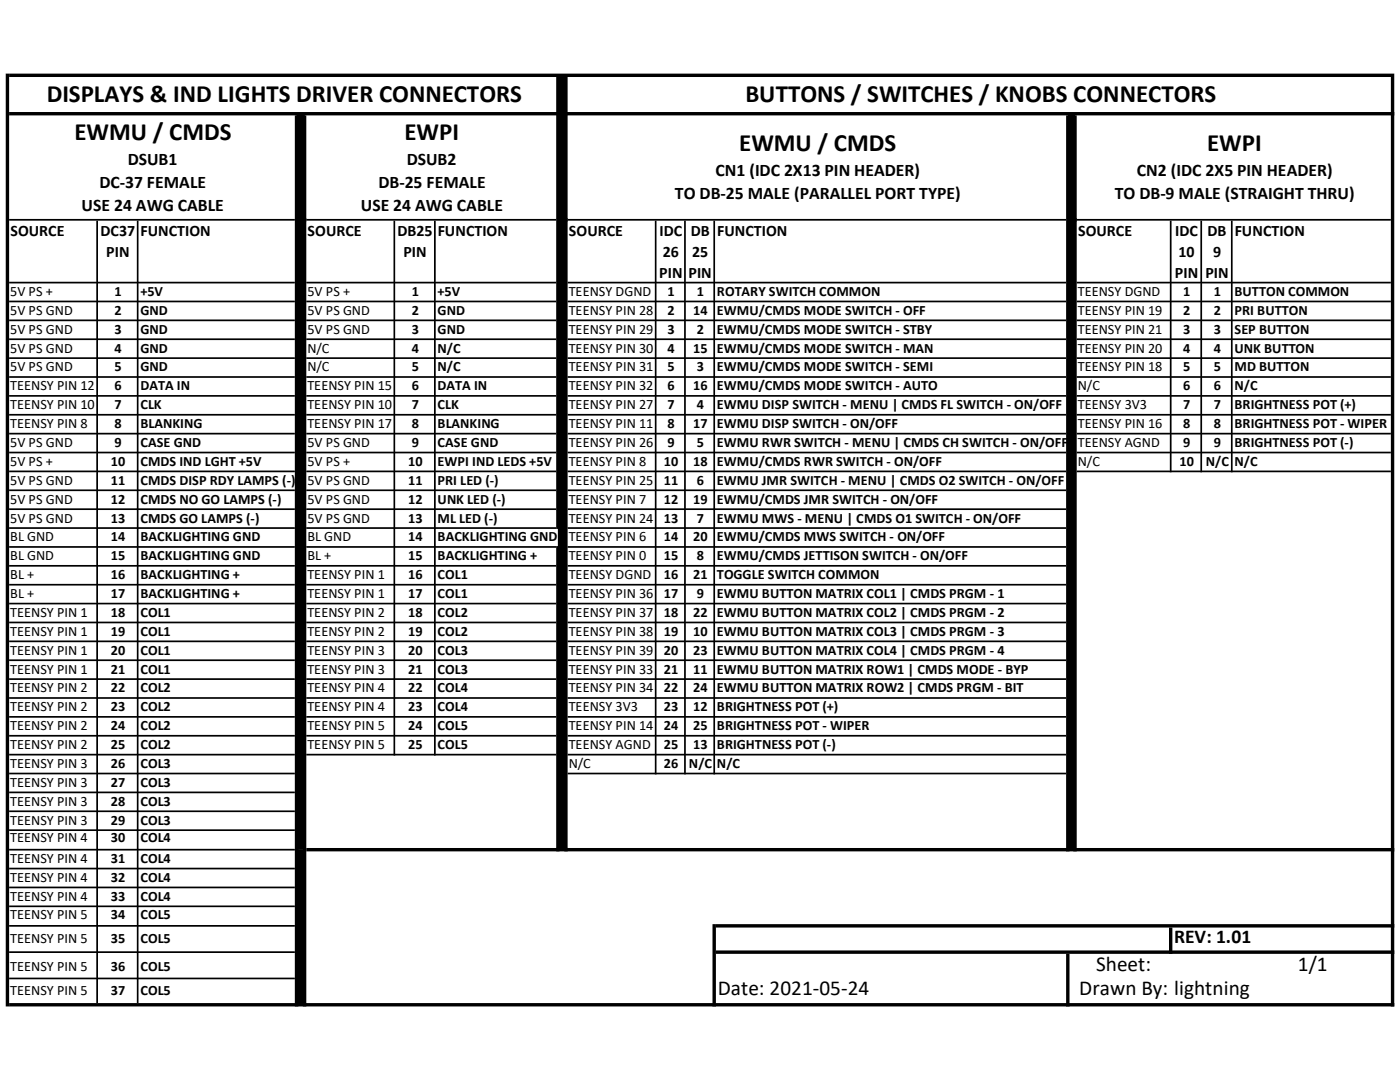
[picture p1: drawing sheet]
<svg xmlns="http://www.w3.org/2000/svg" width="279mm" height="216mm" viewBox="0 0 279 216" stroke-linecap="round" stroke-linejoin="round" font-family="sans-serif">
<defs><g id="words">
<g font-size="5">
<text x="9.3" y="20.4">DISPLAYS &amp; IND LIGHTS DRIVER CONNECTORS</text>
<text x="148.8" y="20.4">BUTTONS / SWITCHES / KNOBS CONNECTORS</text>
<text x="14.9" y="27.9">EWMU / CMDS</text>
<text x="80.7" y="27.9">EWPI</text>
<text x="147.5" y="30.2">EWMU / CMDS</text>
<text x="240.9" y="30.2">EWPI</text>
</g>
<g font-size="4.2">
<text x="218.7" y="193.7">Sheet:</text>
<text x="259" y="193.7">1/1</text>
<text x="143.3" y="198.6">Date: 2021-05-24</text>
<text x="215.4" y="198.6">Drawn By: lightning</text>
</g>
<text font-size="3.9" x="234.3" y="188.3">REV: 1.01</text>
<g font-size="3.5">
<text x="25.5" y="32.9">DSUB1</text>
<text x="81.2" y="32.9">DSUB2</text>
<text x="142.8" y="35.2">CN1 (IDC 2X13 PIN HEADER)</text>
<text x="226.9" y="35.2">CN2 (IDC 2X5 PIN HEADER)</text>
<text x="19.9" y="37.5">DC-37 FEMALE</text>
<text x="75.5" y="37.5">DB-25 FEMALE</text>
<text x="134.7" y="39.8">TO DB-25 MALE (PARALLEL PORT TYPE)</text>
<text x="222.5" y="39.8">TO DB-9 MALE (STRAIGHT THRU)</text>
<text x="16.3" y="42.1">USE 24 AWG CABLE</text>
<text x="72" y="42.1">USE 24 AWG CABLE</text>
</g>
<g font-size="3.2">
<text x="2.1" y="47">SOURCE</text>
<text x="20.1" y="47">DC37</text>
<text x="28.1" y="47">FUNCTION</text>
<text x="61.4" y="47">SOURCE</text>
<text x="79.3" y="47">DB25</text>
<text x="87.4" y="47">FUNCTION</text>
<text x="113.5" y="47">SOURCE</text>
<text x="131.6" y="47">IDC</text>
<text x="137.8" y="47">DB</text>
<text x="143.1" y="47">FUNCTION</text>
<text x="215.2" y="47">SOURCE</text>
<text x="234.5" y="47">IDC</text>
<text x="241" y="47">DB</text>
<text x="246.4" y="47">FUNCTION</text>
<text x="21.2" y="51.2">PIN</text>
<text x="80.5" y="51.2">PIN</text>
<text x="132.3" y="51.2">26</text>
<text x="138.1" y="51.2">25</text>
<text x="235.2" y="51.2">10</text>
<text x="242.1" y="51.2">9</text>
<text x="131.6" y="55.4">PIN</text>
<text x="137.4" y="55.4">PIN</text>
<text x="234.5" y="55.4">PIN</text>
<text x="240.6" y="55.4">PIN</text>
</g>
<g font-size="2.8">
<text x="2" y="59.1">5V PS +</text>
<text x="22.9" y="59.1">1</text>
<text x="28" y="59.1">+5V</text>
<text x="61.3" y="59.1">5V PS +</text>
<text x="82.2" y="59.1">1</text>
<text x="87.3" y="59.1">+5V</text>
<text x="113.5" y="59.1">TEENSY DGND</text>
<text x="133.2" y="59.1">1</text>
<text x="139.1" y="59.1">1</text>
<text x="143.1" y="59.1">ROTARY SWITCH COMMON</text>
<text x="215.1" y="59.1">TEENSY DGND</text>
<text x="236.1" y="59.1">1</text>
<text x="242.2" y="59.1">1</text>
<text x="246.4" y="59.1">BUTTON COMMON</text>
<text x="2" y="62.8">5V PS GND</text>
<text x="22.9" y="62.8">2</text>
<text x="28" y="62.8">GND</text>
<text x="61.3" y="62.8">5V PS GND</text>
<text x="82.2" y="62.8">2</text>
<text x="87.3" y="62.8">GND</text>
<text x="113.5" y="62.8">TEENSY PIN 28</text>
<text x="133.2" y="62.8">2</text>
<text x="138.3" y="62.8">14</text>
<text x="143.1" y="62.8">EWMU/CMDS MODE SWITCH - OFF</text>
<text x="215.1" y="62.8">TEENSY PIN 19</text>
<text x="236.1" y="62.8">2</text>
<text x="242.2" y="62.8">2</text>
<text x="246.4" y="62.8">PRI BUTTON</text>
<text x="2" y="66.6">5V PS GND</text>
<text x="2" y="70.4">5V PS GND</text>
<text x="22.9" y="66.6">3</text>
<text x="22.9" y="70.4">4</text>
<text x="28" y="66.6">GND</text>
<text x="28" y="70.4">GND</text>
<text x="61.3" y="66.6">5V PS GND</text>
<text x="61.3" y="70.4">N/C</text>
<text x="82.2" y="66.6">3</text>
<text x="82.2" y="70.4">4</text>
<text x="87.3" y="66.6">GND</text>
<text x="87.3" y="70.4">N/C</text>
<text x="113.5" y="66.6">TEENSY PIN 29</text>
<text x="113.5" y="70.4">TEENSY PIN 30</text>
<text x="133.2" y="66.6">3</text>
<text x="133.2" y="70.4">4</text>
<text x="138.3" y="70.4">15</text>
<text x="139.1" y="66.6">2</text>
<text x="143.1" y="66.6">EWMU/CMDS MODE SWITCH - STBY</text>
<text x="143.1" y="70.4">EWMU/CMDS MODE SWITCH - MAN</text>
<text x="215.1" y="66.6">TEENSY PIN 21</text>
<text x="215.1" y="70.4">TEENSY PIN 20</text>
<text x="236.1" y="66.6">3</text>
<text x="236.1" y="70.4">4</text>
<text x="242.2" y="66.6">3</text>
<text x="242.2" y="70.4">4</text>
<text x="246.4" y="66.6">SEP BUTTON</text>
<text x="246.4" y="70.4">UNK BUTTON</text>
<text x="2" y="74.1">5V PS GND</text>
<text x="2" y="77.9">TEENSY PIN 12</text>
<text x="22.9" y="74.1">5</text>
<text x="22.9" y="77.9">6</text>
<text x="28" y="74.1">GND</text>
<text x="28" y="77.9">DATA IN</text>
<text x="61.3" y="74.1">N/C</text>
<text x="61.3" y="77.9">TEENSY PIN 15</text>
<text x="82.2" y="74.1">5</text>
<text x="82.2" y="77.9">6</text>
<text x="87.3" y="74.1">N/C</text>
<text x="87.3" y="77.9">DATA IN</text>
<text x="113.5" y="74.1">TEENSY PIN 31</text>
<text x="113.5" y="77.9">TEENSY PIN 32</text>
<text x="133.2" y="74.1">5</text>
<text x="133.2" y="77.9">6</text>
<text x="138.3" y="77.9">16</text>
<text x="139.1" y="74.1">3</text>
<text x="143.1" y="74.1">EWMU/CMDS MODE SWITCH - SEMI</text>
<text x="143.1" y="77.9">EWMU/CMDS MODE SWITCH - AUTO</text>
<text x="215.1" y="74.1">TEENSY PIN 18</text>
<text x="215.1" y="77.9">N/C</text>
<text x="236.1" y="74.1">5</text>
<text x="236.1" y="77.9">6</text>
<text x="242.2" y="74.1">5</text>
<text x="242.2" y="77.9">6</text>
<text x="246.4" y="74.1">MD BUTTON</text>
<text x="246.4" y="77.9">N/C</text>
<text x="2" y="81.7">TEENSY PIN 10</text>
<text x="22.9" y="81.7">7</text>
<text x="28" y="81.7">CLK</text>
<text x="61.3" y="81.7">TEENSY PIN 10</text>
<text x="82.2" y="81.7">7</text>
<text x="87.3" y="81.7">CLK</text>
<text x="113.5" y="81.7">TEENSY PIN 27</text>
<text x="133.2" y="81.7">7</text>
<text x="139.1" y="81.7">4</text>
<text x="143.1" y="81.7">EWMU DISP SWITCH - MENU | CMDS FL SWITCH - ON/OFF</text>
<text x="215.1" y="81.7">TEENSY 3V3</text>
<text x="236.1" y="81.7">7</text>
<text x="242.2" y="81.7">7</text>
<text x="246.4" y="81.7">BRIGHTNESS POT (+)</text>
<text x="2" y="85.4">TEENSY PIN 8</text>
<text x="2" y="89.2">5V PS GND</text>
<text x="22.9" y="85.4">8</text>
<text x="22.9" y="89.2">9</text>
<text x="28" y="85.4">BLANKING</text>
<text x="28" y="89.2">CASE GND</text>
<text x="61.3" y="85.4">TEENSY PIN 17</text>
<text x="61.3" y="89.2">5V PS GND</text>
<text x="82.2" y="85.4">8</text>
<text x="82.2" y="89.2">9</text>
<text x="87.3" y="85.4">BLANKING</text>
<text x="87.3" y="89.2">CASE GND</text>
<text x="113.5" y="85.4">TEENSY PIN 11</text>
<text x="113.5" y="89.2">TEENSY PIN 26</text>
<text x="133.2" y="85.4">8</text>
<text x="133.2" y="89.2">9</text>
<text x="138.3" y="85.4">17</text>
<text x="139.1" y="89.2">5</text>
<text x="143.1" y="85.4">EWMU DISP SWITCH - ON/OFF</text>
<text x="143.1" y="89.2">EWMU RWR SWITCH - MENU | CMDS CH SWITCH - ON/OFF</text>
<text x="215.1" y="85.4">TEENSY PIN 16</text>
<text x="215.1" y="89.2">TEENSY AGND</text>
<text x="236.1" y="85.4">8</text>
<text x="236.1" y="89.2">9</text>
<text x="242.2" y="85.4">8</text>
<text x="242.2" y="89.2">9</text>
<text x="246.4" y="85.4">BRIGHTNESS POT - WIPER</text>
<text x="246.4" y="89.2">BRIGHTNESS POT (-)</text>
<text x="2" y="93">5V PS +</text>
<text x="22.1" y="93">10</text>
<text x="28" y="93">CMDS IND LGHT +5V</text>
<text x="61.3" y="93">5V PS +</text>
<text x="81.4" y="93">10</text>
<text x="87.3" y="93">EWPI IND LEDS +5V</text>
<text x="113.5" y="93">TEENSY PIN 8</text>
<text x="132.5" y="93">10</text>
<text x="138.3" y="93">18</text>
<text x="143.1" y="93">EWMU/CMDS RWR SWITCH - ON/OFF</text>
<text x="215.1" y="93">N/C</text>
<text x="235.4" y="93">10</text>
<text x="240.7" y="93">N/C</text>
<text x="246.4" y="93">N/C</text>
<text x="2" y="96.7">5V PS GND</text>
<text x="2" y="100.5">5V PS GND</text>
<text x="22.1" y="96.7">11</text>
<text x="22.1" y="100.5">12</text>
<text x="28" y="96.7">CMDS DISP RDY LAMPS (-)</text>
<text x="28" y="100.5">CMDS NO GO LAMPS (-)</text>
<text x="61.3" y="96.7">5V PS GND</text>
<text x="61.3" y="100.5">5V PS GND</text>
<text x="81.4" y="96.7">11</text>
<text x="81.4" y="100.5">12</text>
<text x="87.3" y="96.7">PRI LED (-)</text>
<text x="87.3" y="100.5">UNK LED (-)</text>
<text x="113.5" y="96.7">TEENSY PIN 25</text>
<text x="113.5" y="100.5">TEENSY PIN 7</text>
<text x="132.5" y="96.7">11</text>
<text x="132.5" y="100.5">12</text>
<text x="138.3" y="100.5">19</text>
<text x="139.1" y="96.7">6</text>
<text x="143.1" y="96.7">EWMU JMR SWITCH - MENU | CMDS O2 SWITCH - ON/OFF</text>
<text x="143.1" y="100.5">EWMU/CMDS JMR SWITCH - ON/OFF</text>
<text x="2" y="104.3">5V PS GND</text>
<text x="22.1" y="104.3">13</text>
<text x="28" y="104.3">CMDS GO LAMPS (-)</text>
<text x="61.3" y="104.3">5V PS GND</text>
<text x="81.4" y="104.3">13</text>
<text x="87.3" y="104.3">ML LED (-)</text>
<text x="113.5" y="104.3">TEENSY PIN 24</text>
<text x="132.5" y="104.3">13</text>
<text x="139.1" y="104.3">7</text>
<text x="143.1" y="104.3">EWMU MWS - MENU | CMDS O1 SWITCH - ON/OFF</text>
<text x="2" y="108">BL GND</text>
<text x="2" y="111.8">BL GND</text>
<text x="22.1" y="108">14</text>
<text x="22.1" y="111.8">15</text>
<text x="28" y="108">BACKLIGHTING GND</text>
<text x="28" y="111.8">BACKLIGHTING GND</text>
<text x="61.3" y="108">BL GND</text>
<text x="61.3" y="111.8">BL +</text>
<text x="81.4" y="108">14</text>
<text x="81.4" y="111.8">15</text>
<text x="87.3" y="108">BACKLIGHTING GND</text>
<text x="87.3" y="111.8">BACKLIGHTING +</text>
<text x="113.5" y="108">TEENSY PIN 6</text>
<text x="113.5" y="111.8">TEENSY PIN 0</text>
<text x="132.5" y="108">14</text>
<text x="132.5" y="111.8">15</text>
<text x="138.3" y="108">20</text>
<text x="139.1" y="111.8">8</text>
<text x="143.1" y="108">EWMU/CMDS MWS SWITCH - ON/OFF</text>
<text x="143.1" y="111.8">EWMU/CMDS JETTISON SWITCH - ON/OFF</text>
<text x="2" y="115.6">BL +</text>
<text x="2" y="119.3">BL +</text>
<text x="22.1" y="115.6">16</text>
<text x="22.1" y="119.3">17</text>
<text x="28" y="115.6">BACKLIGHTING +</text>
<text x="28" y="119.3">BACKLIGHTING +</text>
<text x="61.3" y="115.6">TEENSY PIN 1</text>
<text x="61.3" y="119.3">TEENSY PIN 1</text>
<text x="81.4" y="115.6">16</text>
<text x="81.4" y="119.3">17</text>
<text x="87.3" y="115.6">COL1</text>
<text x="87.3" y="119.3">COL1</text>
<text x="113.5" y="115.6">TEENSY DGND</text>
<text x="113.5" y="119.3">TEENSY PIN 36</text>
<text x="132.5" y="115.6">16</text>
<text x="132.5" y="119.3">17</text>
<text x="138.3" y="115.6">21</text>
<text x="139.1" y="119.3">9</text>
<text x="143.1" y="115.6">TOGGLE SWITCH COMMON</text>
<text x="143.1" y="119.3">EWMU BUTTON MATRIX COL1 | CMDS PRGM - 1</text>
<text x="2" y="123.1">TEENSY PIN 1</text>
<text x="22.1" y="123.1">18</text>
<text x="28" y="123.1">COL1</text>
<text x="61.3" y="123.1">TEENSY PIN 2</text>
<text x="81.4" y="123.1">18</text>
<text x="87.3" y="123.1">COL2</text>
<text x="113.5" y="123.1">TEENSY PIN 37</text>
<text x="132.5" y="123.1">18</text>
<text x="138.3" y="123.1">22</text>
<text x="143.1" y="123.1">EWMU BUTTON MATRIX COL2 | CMDS PRGM - 2</text>
<text x="2" y="126.9">TEENSY PIN 1</text>
<text x="2" y="130.6">TEENSY PIN 1</text>
<text x="22.1" y="126.9">19</text>
<text x="22.1" y="130.6">20</text>
<text x="28" y="126.9">COL1</text>
<text x="28" y="130.6">COL1</text>
<text x="61.3" y="126.9">TEENSY PIN 2</text>
<text x="61.3" y="130.6">TEENSY PIN 3</text>
<text x="81.4" y="126.9">19</text>
<text x="81.4" y="130.6">20</text>
<text x="87.3" y="126.9">COL2</text>
<text x="87.3" y="130.6">COL3</text>
<text x="113.5" y="126.9">TEENSY PIN 38</text>
<text x="113.5" y="130.6">TEENSY PIN 39</text>
<text x="132.5" y="126.9">19</text>
<text x="132.5" y="130.6">20</text>
<text x="138.3" y="126.9">10</text>
<text x="138.3" y="130.6">23</text>
<text x="143.1" y="126.9">EWMU BUTTON MATRIX COL3 | CMDS PRGM - 3</text>
<text x="143.1" y="130.6">EWMU BUTTON MATRIX COL4 | CMDS PRGM - 4</text>
<text x="2" y="134.4">TEENSY PIN 1</text>
<text x="22.1" y="134.4">21</text>
<text x="28" y="134.4">COL1</text>
<text x="61.3" y="134.4">TEENSY PIN 3</text>
<text x="81.4" y="134.4">21</text>
<text x="87.3" y="134.4">COL3</text>
<text x="113.5" y="134.4">TEENSY PIN 33</text>
<text x="132.5" y="134.4">21</text>
<text x="138.3" y="134.4">11</text>
<text x="143.1" y="134.4">EWMU BUTTON MATRIX ROW1 | CMDS MODE - BYP</text>
<text x="2" y="138.2">TEENSY PIN 2</text>
<text x="2" y="141.9">TEENSY PIN 2</text>
<text x="22.1" y="138.2">22</text>
<text x="22.1" y="141.9">23</text>
<text x="28" y="138.2">COL2</text>
<text x="28" y="141.9">COL2</text>
<text x="61.3" y="138.2">TEENSY PIN 4</text>
<text x="61.3" y="141.9">TEENSY PIN 4</text>
<text x="81.4" y="138.2">22</text>
<text x="81.4" y="141.9">23</text>
<text x="87.3" y="138.2">COL4</text>
<text x="87.3" y="141.9">COL4</text>
<text x="113.5" y="138.2">TEENSY PIN 34</text>
<text x="113.5" y="141.9">TEENSY 3V3</text>
<text x="132.5" y="138.2">22</text>
<text x="132.5" y="141.9">23</text>
<text x="138.3" y="138.2">24</text>
<text x="138.3" y="141.9">12</text>
<text x="143.1" y="138.2">EWMU BUTTON MATRIX ROW2 | CMDS PRGM - BIT</text>
<text x="143.1" y="141.9">BRIGHTNESS POT (+)</text>
<text x="2" y="145.7">TEENSY PIN 2</text>
<text x="2" y="149.5">TEENSY PIN 2</text>
<text x="22.1" y="145.7">24</text>
<text x="22.1" y="149.5">25</text>
<text x="28" y="145.7">COL2</text>
<text x="28" y="149.5">COL2</text>
<text x="61.3" y="145.7">TEENSY PIN 5</text>
<text x="61.3" y="149.5">TEENSY PIN 5</text>
<text x="81.4" y="145.7">24</text>
<text x="81.4" y="149.5">25</text>
<text x="87.3" y="145.7">COL5</text>
<text x="87.3" y="149.5">COL5</text>
<text x="113.5" y="145.7">TEENSY PIN 14</text>
<text x="113.5" y="149.5">TEENSY AGND</text>
<text x="132.5" y="145.7">24</text>
<text x="132.5" y="149.5">25</text>
<text x="138.3" y="145.7">25</text>
<text x="138.3" y="149.5">13</text>
<text x="143.1" y="145.7">BRIGHTNESS POT - WIPER</text>
<text x="143.1" y="149.5">BRIGHTNESS POT (-)</text>
<text x="2" y="153.2">TEENSY PIN 3</text>
<text x="22.1" y="153.2">26</text>
<text x="28" y="153.2">COL3</text>
<text x="113.5" y="153.2">N/C</text>
<text x="132.5" y="153.2">26</text>
<text x="137.5" y="153.2">N/C</text>
<text x="143.1" y="153.2">N/C</text>
<text x="2" y="157">TEENSY PIN 3</text>
<text x="2" y="160.8">TEENSY PIN 3</text>
<text x="22.1" y="157">27</text>
<text x="22.1" y="160.8">28</text>
<text x="28" y="157">COL3</text>
<text x="28" y="160.8">COL3</text>
<text x="2" y="164.5">TEENSY PIN 3</text>
<text x="22.1" y="164.5">29</text>
<text x="28" y="164.5">COL3</text>
<text x="2" y="168.1">TEENSY PIN 4</text>
<text x="2" y="172.2">TEENSY PIN 4</text>
<text x="22.1" y="168.1">30</text>
<text x="22.1" y="172.2">31</text>
<text x="28" y="168.1">COL4</text>
<text x="28" y="172.2">COL4</text>
<text x="2" y="176">TEENSY PIN 4</text>
<text x="2" y="179.7">TEENSY PIN 4</text>
<text x="22.1" y="176">32</text>
<text x="22.1" y="179.7">33</text>
<text x="28" y="176">COL4</text>
<text x="28" y="179.7">COL4</text>
<text x="2" y="183.3">TEENSY PIN 5</text>
<text x="22.1" y="183.3">34</text>
<text x="28" y="183.3">COL5</text>
<text x="2" y="188.3">TEENSY PIN 5</text>
<text x="22.1" y="188.3">35</text>
<text x="28" y="188.3">COL5</text>
<text x="2" y="193.7">TEENSY PIN 5</text>
<text x="22.1" y="193.7">36</text>
<text x="28" y="193.7">COL5</text>
<text x="2" y="198.6">TEENSY PIN 5</text>
<text x="22.1" y="198.6">37</text>
<text x="28" y="198.6">COL5</text>
</g>
</g></defs>
<g fill="#000">
<path d="M1.1 14.7h.7v186.1h-.7zM111 109h.7v60.9h-.7zM112.6 15.4h.7v154.5h-.7zM277.6 15.4h.7v185.4h-.7zM58.8 23h.7v177.8h-.7zM60.5 23h.6v177.8h-.6zM212.8 190.3h.6v10.5h-.6zM214.2 23h.7v146.9h-.7zM19.2 44h.4v156.2h-.4zM27.3 44h.3v156.2h-.3zM78.5 44h.4v106.7h-.4zM86.6 44h.4v106.7h-.4zM130.7 44h.3v110.5h-.3zM136.5 44h.4v110.5h-.4zM142.2 184.4h.7v16.4h-.7zM233.3 185.1h.7v5.2h-.7zM239.6 44h.3v50.2h-.3zM245.7 44h.3v50.2h-.3z" fill-rule="evenodd"/>
<path d="M1.8 14.7h276.5v.7h-276.5zM1.8 22.4h276.5v.6h-276.5zM214.9 43.7h62.7v.3h-62.7zM214.9 56.2h62.7v.4h-62.7zM214.9 60h62.7v.3h-62.7zM214.9 63.8h62.7v.3h-62.7zM214.9 67.5h62.7v.4h-62.7zM214.9 71.3h62.7v.3h-62.7zM214.9 75.1h62.7v.3h-62.7zM214.9 78.8h62.7v.4h-62.7zM214.9 82.6h62.7v.3h-62.7zM214.9 86.4h62.7v.3h-62.7zM214.9 90.1h62.7v.4h-62.7zM214.9 93.9h62.7v.3h-62.7zM113.3 97.7h99.5v.3h-99.5zM113.3 101.4h99.5v.4h-99.5zM113.3 105.2h99.5v.3h-99.5zM113.3 109h99.5v.3h-99.5zM113.3 112.7h99.5v.4h-99.5zM113.3 116.5h99.5v.3h-99.5zM113.3 120.3h99.5v.3h-99.5zM113.3 124h99.5v.4h-99.5zM113.3 127.8h99.5v.3h-99.5zM113.3 131.6h99.5v.3h-99.5zM113.3 135.3h99.5v.4h-99.5zM113.3 139.1h99.5v.3h-99.5zM113.3 142.9h99.5v.3h-99.5zM113.3 146.6h99.5v.4h-99.5zM113.3 150.4h99.5v.3h-99.5zM113.3 154.2h99.5v.3h-99.5zM1.8 157.9h57v.4h-57zM1.8 161.7h57v.4h-57zM1.8 165.5h57v.3h-57zM61.1 169.2h217.2v.7h-217.2zM1.8 173.1h57v.4h-57zM1.8 176.9h57v.3h-57zM1.8 180.7h57v.3h-57zM142.9 184.4h135.4v.7h-135.4zM142.9 189.7h135.4v.6h-135.4zM1.8 195.1h57v.3h-57zM1.8 200.2h276.5v.6h-276.5z" fill-rule="evenodd"/>
<path d="M111 15.4h.7v90.1h-.7zM61.1 109h49.9v.3h-49.9zM1.8 112.7h57v.4h-57zM61.1 112.7h49.9v.4h-49.9zM1.8 116.5h57v.3h-57zM61.1 116.5h49.9v.3h-49.9zM1.8 120.3h57v.3h-57zM61.1 120.3h49.9v.3h-49.9zM1.8 124h57v.4h-57zM61.1 124h49.9v.4h-49.9zM1.8 127.8h57v.3h-57zM61.1 127.8h49.9v.3h-49.9zM1.8 131.6h57v.3h-57zM61.1 131.6h49.9v.3h-49.9zM1.8 135.3h57v.4h-57zM61.1 135.3h49.9v.4h-49.9zM1.8 139.1h57v.3h-57zM61.1 139.1h49.9v.3h-49.9zM1.8 142.9h57v.3h-57zM61.1 142.9h49.9v.3h-49.9zM1.8 146.6h57v.4h-57zM61.1 146.6h49.9v.4h-49.9zM1.8 150.4h57v.3h-57zM61.1 150.4h49.9v.3h-49.9zM1.8 154.2h57v.3h-57zM1.8 169.4h57v.3h-57zM1.8 184.6h57v.3h-57zM142.4 44h.3v110.5h-.3zM233.5 44h.3v50.2h-.3zM1.8 189.8h57v.4h-57zM212.8 23h.6v146.9h-.6z" fill-rule="evenodd"/>
<path d="M111.3 15.2h1.7v7.5h-1.7zM59.2 22.7h1.6v146.9h-1.6z" fill-rule="evenodd"/>
<path d="M111.3 22.7h1.7v146.9h-1.7zM213.1 22.7h1.5v146.9h-1.5zM59.2 169.5h1.6v31h-1.6z" fill-rule="evenodd"/>
<path d="M1.8 43.7h57v.3h-57zM59.5 43.5h1.6v.7h-1.6z" fill-rule="evenodd"/>
<path d="M61.1 43.7h49.9v.3h-49.9zM111.7 43.5h1.6v.7h-1.6z" fill-rule="evenodd"/>
<path d="M113.3 43.7h99.5v.3h-99.5zM213.4 43.5h1.5v.7h-1.5zM1.8 56.2h57v.4h-57zM61.1 56.2h49.9v.4h-49.9zM113.3 56.2h99.5v.4h-99.5zM1.8 60h57v.3h-57zM61.1 60h49.9v.3h-49.9zM113.3 60h99.5v.3h-99.5zM1.8 63.8h57v.3h-57zM61.1 63.8h49.9v.3h-49.9zM113.3 63.8h99.5v.3h-99.5zM1.8 67.5h57v.4h-57zM61.1 67.5h49.9v.4h-49.9zM113.3 67.5h99.5v.4h-99.5zM1.8 71.3h57v.3h-57zM61.1 71.3h49.9v.3h-49.9zM113.3 71.3h99.5v.3h-99.5zM1.8 75.1h57v.3h-57zM61.1 75.1h49.9v.3h-49.9zM113.3 75.1h99.5v.3h-99.5zM1.8 78.8h57v.4h-57zM61.1 78.8h49.9v.4h-49.9zM113.3 78.8h99.5v.4h-99.5zM1.8 82.6h57v.3h-57zM61.1 82.6h49.9v.3h-49.9zM113.3 82.6h99.5v.3h-99.5zM1.8 86.4h57v.3h-57zM61.1 86.4h49.9v.3h-49.9zM113.3 86.4h99.5v.3h-99.5zM1.8 90.1h57v.4h-57zM61.1 90.1h49.9v.4h-49.9zM113.3 90.1h99.5v.4h-99.5zM1.8 93.9h57v.3h-57zM61.1 93.9h49.9v.3h-49.9zM113.3 93.9h99.5v.3h-99.5zM1.8 97.7h57v.3h-57zM61.1 97.7h49.9v.3h-49.9zM1.8 101.4h57v.4h-57zM61.1 101.4h49.9v.4h-49.9zM1.8 105.2h57v.3h-57zM61.1 105.2h49.9v.3h-49.9zM1.8 109h57v.3h-57z" fill-rule="evenodd"/>
</g>
<use href="#words"/>
</svg>
